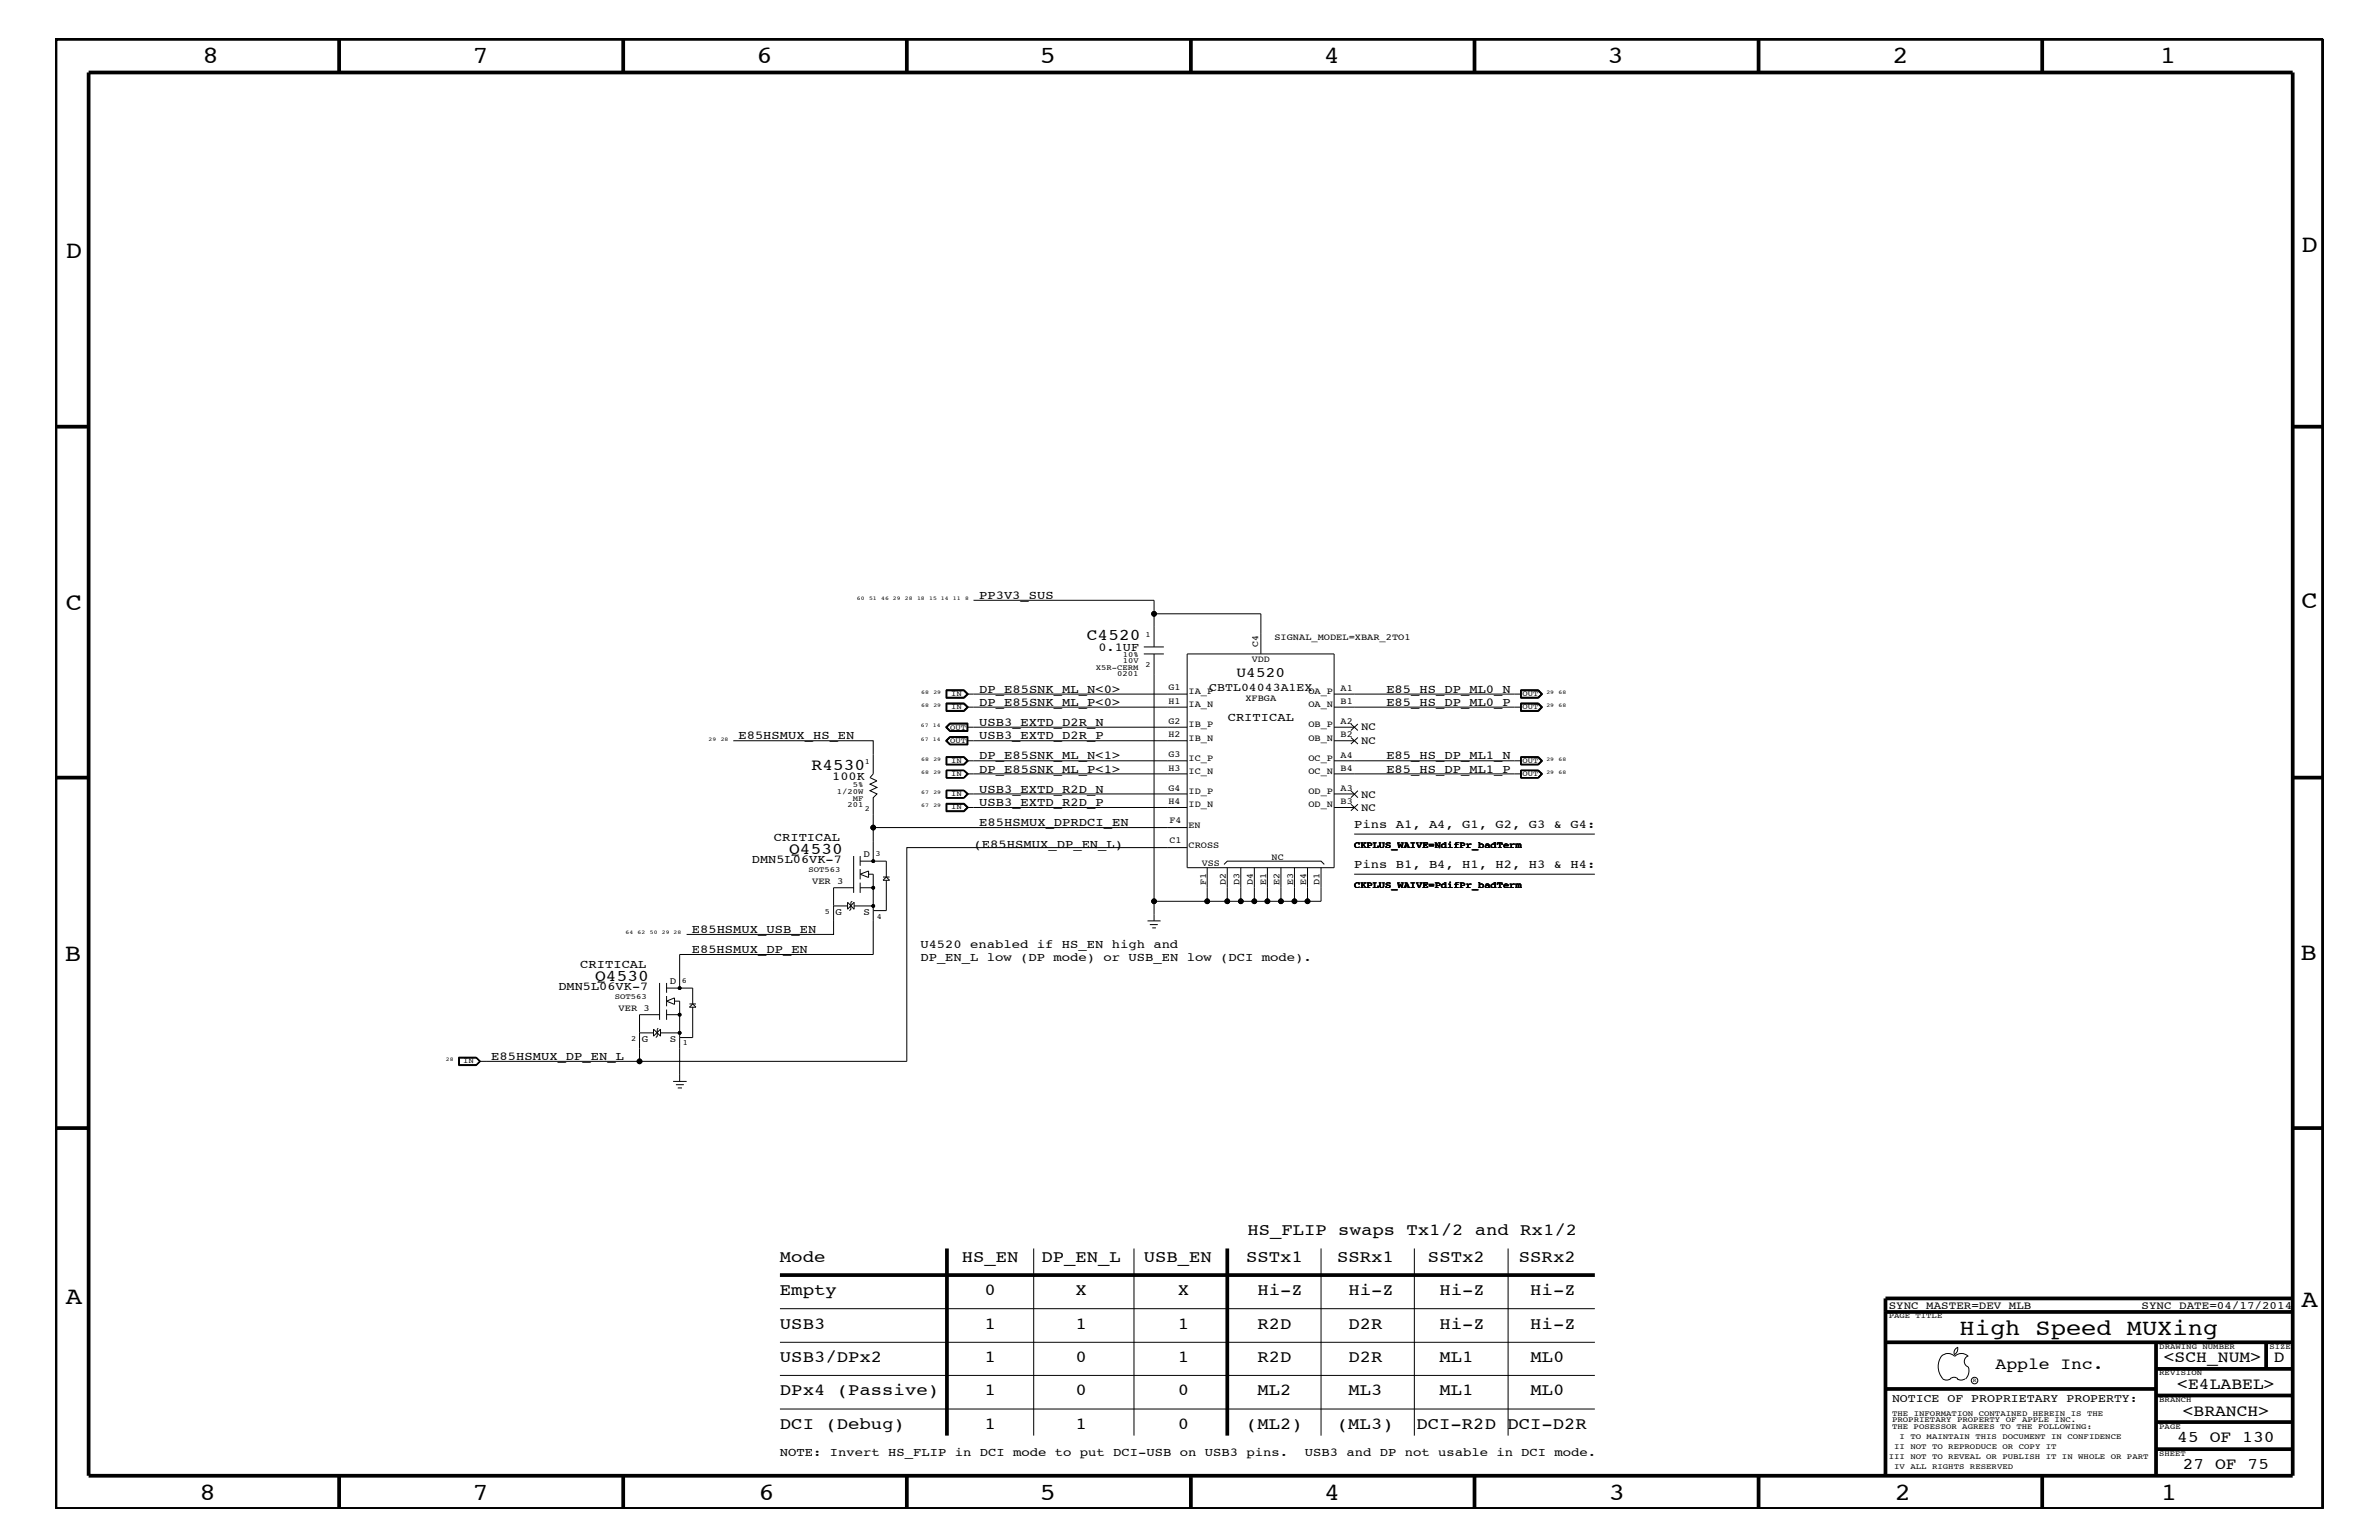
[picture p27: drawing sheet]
<svg xmlns="http://www.w3.org/2000/svg" width="432mm" height="279mm" viewBox="0 0 432 279" stroke-linecap="round" stroke-linejoin="round" font-family="sans-serif">
<defs><g id="words">
<g font-size="4.5">
<text x="36.7" y="11.5">8</text>
<text x="85.8" y="11.5">7</text>
<text x="137.3" y="11.5">6</text>
<text x="188.7" y="11.5">5</text>
<text x="240.3" y="11.5">4</text>
<text x="291.8" y="11.5">3</text>
<text x="343.5" y="11.5">2</text>
<text x="392" y="11.5">1</text>
<text x="11.9" y="46.8">D</text>
<text x="417.7" y="45.7">D</text>
<text x="11.9" y="110.6">C</text>
<text x="417.7" y="110.4">C</text>
<text x="11.8" y="174.3">B</text>
<text x="417.6" y="174.2">B</text>
<text x="11.9" y="236.7">A</text>
<text x="417.7" y="237.1">A</text>
<text x="36.2" y="272.1">8</text>
<text x="85.8" y="272.1">7</text>
<text x="137.7" y="272.1">6</text>
<text x="188.7" y="272.1">5</text>
<text x="240.4" y="272.1">4</text>
<text x="292" y="272.1">3</text>
<text x="343.9" y="272.1">2</text>
<text x="392.2" y="272.1">1</text>
</g>
<text font-size="4.1" x="355.7" y="242.3">High Speed MUXing</text>
<g font-size="3">
<text x="197.3" y="116.2">C4520</text>
<text x="147.3" y="139.7">R4530</text>
<text x="143.3" y="155">Q4530</text>
<text x="108" y="178">Q4530</text>
<text x="226.4" y="224.1">HS_FLIP swaps Tx1/2 and Rx1/2</text>
<text x="141.6" y="229">Mode</text>
<text x="174.6" y="229">HS_EN</text>
<text x="189" y="229">DP_EN_L</text>
<text x="207.6" y="229">USB_EN</text>
<text x="226.2" y="229">SSTx1</text>
<text x="242.7" y="229">SSRx1</text>
<text x="259.2" y="229">SSTx2</text>
<text x="275.7" y="229">SSRx2</text>
<text x="141.6" y="235">Empty</text>
<text x="178.7" y="235">0</text>
<text x="195.2" y="235">X</text>
<text x="213.8" y="235">X</text>
<text x="228.2" y="235">Hi-Z</text>
<text x="244.7" y="235">Hi-Z</text>
<text x="261.2" y="235">Hi-Z</text>
<text x="277.8" y="235">Hi-Z</text>
<text x="141.6" y="241.1">USB3</text>
<text x="178.7" y="241.1">1</text>
<text x="195.2" y="241.1">1</text>
<text x="213.8" y="241.1">1</text>
<text x="228.2" y="241.1">R2D</text>
<text x="244.7" y="241.1">D2R</text>
<text x="261.2" y="241.1">Hi-Z</text>
<text x="277.8" y="241.1">Hi-Z</text>
<text x="141.6" y="247.1">USB3/DPx2</text>
<text x="178.7" y="247.1">1</text>
<text x="195.2" y="247.1">0</text>
<text x="213.8" y="247.1">1</text>
<text x="228.2" y="247.1">R2D</text>
<text x="244.8" y="247.1">D2R</text>
<text x="261.3" y="247.1">ML1</text>
<text x="277.8" y="247.1">ML0</text>
<text x="362.2" y="248.4">Apple Inc.</text>
<text x="392.7" y="247.1">&lt;SCH_NUM&gt;</text>
<text x="395.2" y="252">&lt;E4LABEL&gt;</text>
<text x="412.7" y="247.1">D</text>
<text x="141.6" y="253.2">DPx4 (Passive)</text>
<text x="178.7" y="253.2">1</text>
<text x="195.2" y="253.2">0</text>
<text x="213.8" y="253.2">0</text>
<text x="228.2" y="253.2">ML2</text>
<text x="244.8" y="253.2">ML3</text>
<text x="261.3" y="253.2">ML1</text>
<text x="277.8" y="253.2">ML0</text>
<text x="396.2" y="256.8">&lt;BRANCH&gt;</text>
<text x="141.6" y="259.3">DCI (Debug)</text>
<text x="178.7" y="259.3">1</text>
<text x="195.2" y="259.3">1</text>
<text x="213.8" y="259.3">0</text>
<text x="226.1" y="259.3">(ML2)</text>
<text x="242.7" y="259.3">(ML3)</text>
<text x="257.1" y="259.3">DCI-R2D DCI-D2R</text>
<text x="395.2" y="261.6">45 OF 130</text>
<text x="396.2" y="266.6">27 OF 75</text>
</g>
<text font-size="2.6" x="224.5" y="122.9">U4520</text>
<g font-size="2.2">
<text x="177.7" y="108.7">PP3V3_SUS</text>
<text x="199.4" y="118.1">0.1UF</text>
<text x="177.7" y="125.7">DP_E85SNK_ML_N&lt;0&gt;</text>
<text x="251.6" y="125.7">E85_HS_DP_ML0_N</text>
<text x="177.7" y="128">DP_E85SNK_ML_P&lt;0&gt;</text>
<text x="177.7" y="131.7">USB3_EXTD_D2R_N</text>
<text x="222.8" y="130.8">CRITICAL</text>
<text x="251.6" y="128">E85_HS_DP_ML0_P</text>
<text x="134" y="134.1">E85HSMUX_HS_EN</text>
<text x="177.7" y="134.1">USB3_EXTD_D2R_P</text>
<text x="177.7" y="137.8">DP_E85SNK_ML_N&lt;1&gt;</text>
<text x="251.6" y="137.8">E85_HS_DP_ML1_N</text>
<text x="151" y="141.5">100K</text>
<text x="177.7" y="140.2">DP_E85SNK_ML_P&lt;1&gt;</text>
<text x="177.7" y="143.9">USB3_EXTD_R2D_N</text>
<text x="251.6" y="140.2">E85_HS_DP_ML1_P</text>
<text x="177.7" y="146.2">USB3_EXTD_R2D_P</text>
<text x="177.7" y="149.9">E85HSMUX_DPRDCI_EN</text>
<text x="140.5" y="152.6">CRITICAL</text>
<text x="176.7" y="153.8">(E85HSMUX_DP_EN_L)</text>
<text x="245.8" y="150.1">Pins A1, A4, G1, G2, G3 &amp; G4:</text>
<text x="136.5" y="156.7">DMN5L06VK-7</text>
<text x="245.8" y="157.4">Pins B1, B4, H1, H2, H3 &amp; H4:</text>
<text x="125.6" y="169.3">E85HSMUX_USB_EN</text>
<text x="125.6" y="172.9">E85HSMUX_DP_EN</text>
<text x="167" y="172">U4520 enabled if HS_EN high and</text>
<text x="101.3" y="179.7">DMN5L06VK-7</text>
<text x="105.3" y="175.6">CRITICAL</text>
<text x="167" y="174.4">DP_EN_L low (DP mode) or USB_EN low (DCI mode).</text>
<text x="89.2" y="192.3">E85HSMUX_DP_EN_L</text>
<text x="141.6" y="264.1">NOTE: Invert HS_FLIP in DCI mode to put DCI-USB on USB3 pins.</text>
<text x="236.8" y="264.1">USB3 and DP not usable in DCI mode.</text>
</g>
<g font-size="2.1">
<text x="219.5" y="125.3">CBTL04043A1EX</text>
<text x="343.4" y="254.4">NOTICE OF PROPRIETARY PROPERTY:</text>
</g>
<g font-size="2">
<text x="247.1" y="135">NC</text>
<text x="247.1" y="132.5">NC</text>
<text x="247.1" y="144.7">NC</text>
<text x="247.1" y="147.1">NC</text>
<text x="342.8" y="237.4">SYNC_MASTER=DEV_MLB</text>
<text x="388.7" y="237.4">SYNC_DATE=04/17/2014</text>
</g>
<g font-size="1.8">
<text x="156.7" y="155.5">D</text>
<text x="151.6" y="166.1">G</text>
<text x="156.7" y="166.1">S</text>
<text x="121.6" y="178.5">D</text>
<text x="116.5" y="189.1">G</text>
<text x="121.6" y="189.1">S</text>
</g>
<g font-size="1.7">
<text x="228.3" y="117.4" transform="rotate(-90 228.3 117.4)">C4</text>
<text x="231.3" y="116.2">SIGNAL_MODEL=XBAR_2TO1</text>
<text x="212.1" y="125.3">G1</text>
<text x="215.7" y="125.9">IA_P</text>
<text x="227.2" y="120.1">VDD</text>
<text x="237.5" y="125.9">OA_P</text>
<text x="243.3" y="125.3">A1</text>
<text x="212.1" y="127.7">H1</text>
<text x="212.1" y="131.3">G2</text>
<text x="215.7" y="131.9">IB_P</text>
<text x="215.7" y="128.3">IA_N</text>
<text x="226.1" y="127.1">XFBGA</text>
<text x="237.5" y="131.9">OB_P</text>
<text x="237.5" y="128.3">OA_N</text>
<text x="243.3" y="127.7">B1</text>
<text x="243.3" y="131.3">A2</text>
<text x="212.1" y="133.7">H2</text>
<text x="212.1" y="137.4">G3</text>
<text x="215.7" y="134.4">IB_N</text>
<text x="237.5" y="134.4">OB_N</text>
<text x="243.3" y="133.8">B2</text>
<text x="243.3" y="137.4">A4</text>
<text x="212.1" y="139.8">H3</text>
<text x="212.1" y="143.5">G4</text>
<text x="215.7" y="140.4">IC_N</text>
<text x="215.7" y="138">IC_P</text>
<text x="237.5" y="140.4">OC_N</text>
<text x="237.5" y="138">OC_P</text>
<text x="243.3" y="139.8">B4</text>
<text x="243.3" y="143.5">A3</text>
<text x="212.1" y="145.8">H4</text>
<text x="212.3" y="149.3">F4</text>
<text x="215.7" y="144">ID_P</text>
<text x="215.7" y="146.5">ID_N</text>
<text x="237.5" y="144">OD_P</text>
<text x="237.5" y="146.5">OD_N</text>
<text x="243.3" y="145.9">B3</text>
<text x="212.3" y="152.9">C1</text>
<text x="215.7" y="153.8">CROSS</text>
<text x="215.7" y="150.1">EN</text>
<text x="230.8" y="156">NC</text>
<text x="245.8" y="153.8">CKPLUS_WAIVE=NdifPr_badTerm</text>
<text x="147.4" y="160.5">VER 3</text>
<text x="218.1" y="157.2">VSS</text>
<text x="218.9" y="160.6" transform="rotate(-90 218.9 160.6)">F1</text>
<text x="222.5" y="160.6" transform="rotate(-90 222.5 160.6)">D2</text>
<text x="225" y="160.6" transform="rotate(-90 225 160.6)">D3</text>
<text x="227.4" y="160.6" transform="rotate(-90 227.4 160.6)">D4</text>
<text x="229.8" y="160.6" transform="rotate(-90 229.8 160.6)">E1</text>
<text x="232.2" y="160.6" transform="rotate(-90 232.2 160.6)">E2</text>
<text x="234.7" y="160.6" transform="rotate(-90 234.7 160.6)">E3</text>
<text x="237.1" y="160.6" transform="rotate(-90 237.1 160.6)">E4</text>
<text x="239.5" y="160.6" transform="rotate(-90 239.5 160.6)">D1</text>
<text x="245.8" y="161.1">CKPLUS_WAIVE=PdifPr_badTerm</text>
<text x="112.3" y="183.5">VER 3</text>
</g>
<g font-size="1.4">
<text x="203.8" y="119.2">10%</text>
<text x="207.9" y="115.6">1</text>
<text x="198.9" y="121.5">X5R-CERM</text>
<text x="202.8" y="122.7">0201</text>
<text x="203.8" y="120.3">10V</text>
<text x="207.9" y="121">2</text>
<text x="172.6" y="126.3">IN</text>
<text x="172.6" y="128.7">IN</text>
<text x="276.4" y="126.3">OUT</text>
<text x="276.4" y="128.7">OUT</text>
<text x="172.5" y="132.4">OUT</text>
<text x="172.5" y="134.7">OUT</text>
<text x="154.8" y="142.9">5%</text>
<text x="157" y="138.6">1</text>
<text x="172.6" y="140.8">IN</text>
<text x="172.6" y="138.4">IN</text>
<text x="276.4" y="138.4">OUT</text>
<text x="276.4" y="140.8">OUT</text>
<text x="151.9" y="144">1/20W</text>
<text x="153.8" y="146.5">201</text>
<text x="154.8" y="145.3">MF</text>
<text x="157" y="147.1">2</text>
<text x="172.6" y="144.5">IN</text>
<text x="172.6" y="146.8">IN</text>
<text x="158.9" y="155.4">3</text>
<text x="146.7" y="158.3">SOT563</text>
<text x="149.7" y="165.9">5</text>
<text x="159.2" y="166.7">4</text>
<text x="123.8" y="178.4">6</text>
<text x="111.6" y="181.3">SOT563</text>
<text x="114.6" y="188.9">2</text>
<text x="124" y="189.7">1</text>
<text x="84.1" y="192.9">IN</text>
<text x="342.8" y="239.2">PAGE TITLE</text>
<text x="391.9" y="244.7">DRAWING NUMBER</text>
<text x="411.9" y="244.7">SIZE</text>
<text x="391.9" y="249.5">REVISION</text>
<text x="343.4" y="256.8">THE INFORMATION CONTAINED HEREIN IS THE</text>
<text x="391.9" y="254.4">BRANCH</text>
<text x="343.4" y="258">PROPRIETARY PROPERTY OF APPLE INC.</text>
<text x="343.4" y="259.3">THE POSESSOR AGREES TO THE FOLLOWING:</text>
<text x="343.8" y="262.9">II NOT TO REPRODUCE OR COPY IT</text>
<text x="344.8" y="261.1">I TO MAINTAIN THIS DOCUMENT IN CONFIDENCE</text>
<text x="391.9" y="259.3">PAGE</text>
<text x="342.8" y="264.7">III NOT TO REVEAL OR PUBLISH IT IN WHOLE OR PART</text>
<text x="343.8" y="266.6">IV ALL RIGHTS RESERVED</text>
<text x="391.9" y="264.1">SHEET</text>
</g>
<g font-size="1">
<text x="155.5" y="108.9">60</text>
<text x="157.7" y="108.9">51</text>
<text x="159.9" y="108.9">46 29</text>
<text x="164.3" y="108.9">28</text>
<text x="166.5" y="108.9">18</text>
<text x="168.7" y="108.9">15 14</text>
<text x="173" y="108.9">11</text>
<text x="175.2" y="108.9">8</text>
<text x="167.2" y="125.9">68</text>
<text x="169.4" y="125.9">29</text>
<text x="280.7" y="125.9">29</text>
<text x="282.9" y="125.9">68</text>
<text x="167.1" y="131.9">67</text>
<text x="167.2" y="128.3">68</text>
<text x="169.3" y="131.9">14</text>
<text x="169.4" y="128.3">29</text>
<text x="280.7" y="128.3">29</text>
<text x="282.9" y="128.3">68</text>
<text x="128.6" y="134.4">29</text>
<text x="130.8" y="134.4">28</text>
<text x="167.1" y="134.4">67</text>
<text x="169.3" y="134.4">14</text>
<text x="167.2" y="140.4">68</text>
<text x="167.2" y="138">68</text>
<text x="169.4" y="140.4">29</text>
<text x="169.4" y="138">29</text>
<text x="280.7" y="138">29</text>
<text x="280.7" y="140.4">29</text>
<text x="282.9" y="138">68</text>
<text x="282.9" y="140.4">68</text>
<text x="167.2" y="144">67</text>
<text x="167.2" y="146.5">67</text>
<text x="169.4" y="144">29</text>
<text x="169.4" y="146.5">29</text>
<text x="113.5" y="169.5">64</text>
<text x="115.7" y="169.5">62</text>
<text x="117.9" y="169.5">50</text>
<text x="120.1" y="169.5">29 28</text>
<text x="80.9" y="192.6">28</text>
<text x="358.1" y="250.7">R</text>
</g>
</g></defs>
<g fill="none" stroke="#000" stroke-width=".18">
<path d="M176.7 108.9h32.8v8.5M207.6 118.6h3.6M207.6 117.4h3.6M209.5 118.6v48.5M209.5 111.4h19.4v7.2M215.5 118.6h26.6v38.8h-26.6zM133.1 134.4h25.4v6l-.6 .7 1.3 .6-1.3 .6 1.3 .6-1.3 .6 1.3 .5-.7 .7v11.5M171.7 125.2h3.3l.8 .7-.8 .8h-3.3zM171.7 127.5h3.3l.8 .8-.8 .8h-3.3zM171.7 137.3h3.3l.8 .7-.8 .8h-3.3zM171.7 139.7h3.3l.8 .7-.8 .8h-3.3zM171.8 125.3h3.1l.7 .6-.7 .6"/>
<path d="M171.8 127.7h3.1M171.8 139.8h3.1M171.8 126.5h3.1M171.8 125.2v1.4h3.1l.8-.7-.8-.7M171.8 139.7v1.5M171.9 134.4l.6-.6h3v1.2h-3zM171.9 127.7v1.2h3l.6-.6M171.9 137.4h3l.6 .6-.6 .6h-3zM171.9 139.8v1.3M172.4 133.6h3.3v1.6h-3.3l-.8-.8zM172.4 131.2h3.3v1.5h-3.3l-.8-.8zM172.5 131.3l-.6 .6 .6 .6h3v-1.2"/>
<path d="M172.5 133.7h3.1v1.4h-3.1M172.5 131.3h3.1M172.5 131.3l-.7 .6 .7 .7h3.1M172.5 133.7l-.7 .7 .7 .7M172.5 133.7l-.8 .7 .8 .7M174.9 129.1l.8-.8-.8-.7h-3.1v1.5M174.9 137.4h-3.1v1.3h3.1M174.9 139.7l.8 .7-.8 .8M174.9 137.4l.8 .6-.8 .7M174.9 127.7l.7 .6-.7 .7h-3.1M174.9 139.8l.7 .6-.7 .7M174.9 137.4l.7 .6-.7 .7"/>
<path d="M174.9 139.8l.6 .6M174.9 127.7l.6 .6M175.5 125.9h40M175.5 128.3h40M175.5 138h40M175.5 131.9h40M175.5 134.4h40M175.5 125.9l-.6 .6M175.5 125.9l-.6-.6h-3v1.2M175.6 132.7v-1.4h-3.1l-.8 .6 .8 .8M242.1 125.9h34M242.1 128.3h34"/>
<path d="M242.1 138h34M242.1 131.9h3.7M242.1 134.4h3.7M245.2 133.8l1.3 1.2M245.2 131.3l1.3 1.2M246.5 133.8l-1.3 1.2M246.5 131.3l-1.3 1.2M276 127.6h3.2l.7 .7-.7 .8M276 137.4h3.2l.7 .6-.7 .7h-3.2M276 125.2h3.2l.8 .7-.8 .8h-3.2zM276 127.5h3.2l.8 .8-.8 .8h-3.2zM276 137.3h3.2l.8 .7-.8 .8h-3.2z"/>
<path d="M276.1 125.3h3l.6 .6-.6 .6M276.1 137.4h3l.6 .6-.6 .6h-3M276.1 125.3h3l.7 .6-.7 .6h-3zM276.1 127.7h3l.7 .6-.7 .7h-3zM276.1 137.4v1.3M279.1 139.8h-3v1.3h3M279.1 137.4l.7 .6-.7 .7M279.1 139.8l.7 .6-.7 .7M279.1 127.7l.6 .6-.6 .6h-3M279.1 139.8l.6 .6-.6 .7M279.2 139.7l.8 .7-.8 .8M279.2 125.2l.7 .7-.7 .7h-3.2"/>
<path d="M279.2 139.7l.7 .7-.7 .8M279.2 139.7h-3.2v1.5h3.2M154.9 155.3v6.7M156.1 155.3v1.8M156.1 157.7v1.8M156.1 156.2h4.8v2.9M156.1 158.6l1.5-.6v1.2zM157.6 158.6h.9v14.6h-35.1v6.1M158.5 150.1h57M160.3 159.1h1.2M160.9 159.1l.6 .6h-1.2zM160.9 159.7v5.5h-2.4"/>
<path d="M171.7 143.4h3.3l.8 .6-.8 .8h-3.3zM171.7 145.7h3.3l.8 .8-.8 .8h-3.3zM171.8 143.5h3.1M171.8 141.1h3.1M171.8 144.7h3.1M171.8 143.4v1.4M171.9 143.5v1.2M171.9 145.9h3l.6 .6-.6 .6h-3zM174.9 145.8h-3.1v1.4h3.1M174.9 143.4l.8 .6-.8 .8M174.9 145.8l.8 .7-.8 .7M174.9 143.5l.7 .5-.7 .7"/>
<path d="M174.9 145.8l.7 .7-.7 .7M174.9 143.5l.6 .5M175.5 140.4h40M175.5 144h40M175.5 146.5h40M175.5 144l-.6 .7M175.5 140.4l-.6 .7M215.5 153.8h-50.9v38.8h-48.5v-8.5h3.6M219.1 157.4v6.1h3.7v-6.1M222.2 156.8l.6-.6h17l.6 .6M225.2 157.4v6.1h2.5v-6.1M230 157.4v6.1h2.5v-6.1"/>
<path d="M234.9 157.4v6.1h2.4v-6.1M239.8 157.4v6.1h-2.5M242.1 140.4h34M242.1 144h3.7M242.1 146.5h3.7M245.2 143.5l1.3 1.2M245.2 145.9l1.3 1.2M245.8 158.6h43.7M245.8 151.3h43.7M246.5 143.5l-1.3 1.2M246.5 145.9l-1.3 1.2M119.7 178.3v6.7"/>
<path d="M121 178.3v1.8M121 179.3h4.7v2.8M151.3 164.4h2.5M153.8 163.7v1.3l1.2-1.3v1.3zM154.7 163.5l-.3 .2v1.3l-.2 .2M154.9 161.1h-3.6v8.4h-26.7M155 164.4h3.5M156.1 160.1v1.9M156.1 161.1h2.4M208.3 167.1h2.4M208.7 167.8h1.4M209.1 168.3h.7"/>
<path d="M209.5 163.5h9.6M222.8 163.5h2.4M227.7 163.5h2.3M232.5 163.5h2.4M83.2 191.8h3.2l.8 .8-.8 .7h-3.2zM83.3 191.9h3.1l.7 .7-.7 .6h-3.1zM83.4 192h3l.6 .6-.6 .6h-3zM87 192.6h29.1M116.1 187.4h2.5M118.6 186.7l1.3 1.3v-1.3l-1.3 1.3zM119.5 186.5l-.2 .2v1.3l-.3 .2M119.9 187.4h3.5"/>
<path d="M121 180.7v1.9M121 183.2v1.8M121 181.6l1.4-.6v1.2zM121 184.1h2.4M122.2 196.2h2.4M122.4 181.6h1v14.6M122.7 196.8h1.4M123 197.4h.8M125.1 182.1h1.2M125.7 182.1l.6 .6h-1.2zM125.7 182.7v5.5h-2.3M141.6 237.4h147.9"/>
<path d="M187.6 226.5v34M205.8 226.5v34M239.8 226.5v34M256.7 226.5v34M273.7 226.5v34M141.6 243.5h147.9M141.6 249.5h147.9M141.6 255.6h147.9M352.3 246.1a1.72 1.72 0 0 1 2.5 0 1.69 1.69 0 0 1 2.4 0M352.4 246a3.2 3.2 0 0 0 .4 4.3l.8 .1 .4-.2M354 250.2l.7-.3 .7 .3M355.2 250.2l.7 .2 .7-.2"/>
<path d="M355.3 244.4v.3a1.18 1.18 0 0 1-.6 1.1M355.4 244.4a.99 .99 0 0 0-.6 1.4M357.2 246a1.04 1.04 0 0 0-.7 1 1.04 1.04 0 0 0 .7 1M357.3 248l.1 .7a2.11 2.11 0 0 1-.6 1.5"/>
<circle cx="209.5" cy="111.4" r=".42"/>
<circle cx="158.5" cy="150.1" r=".42"/>
<circle cx="158.5" cy="156.2" r=".25"/>
<circle cx="123.4" cy="179.3" r=".25"/>
<circle cx="158.5" cy="161.1" r=".25"/>
<circle cx="158.5" cy="164.4" r=".25"/>
<circle cx="209.5" cy="163.5" r=".42"/>
<circle cx="219.1" cy="163.5" r=".42"/>
<circle cx="222.8" cy="163.5" r=".42"/>
<circle cx="225.2" cy="163.5" r=".42"/>
<circle cx="227.7" cy="163.5" r=".42"/>
<circle cx="230" cy="163.5" r=".42"/>
<circle cx="232.5" cy="163.5" r=".42"/>
<circle cx="234.9" cy="163.5" r=".42"/>
<circle cx="237.3" cy="163.5" r=".42"/>
<circle cx="116.1" cy="192.6" r=".42"/>
<circle cx="123.4" cy="187.4" r=".25"/>
<circle cx="123.4" cy="184.1" r=".25"/>
<circle cx="358.4" cy="250.5" r=".59"/>
</g>
<g fill="#000">
<circle cx="209.5" cy="111.4" r=".42"/>
<circle cx="158.5" cy="150.1" r=".42"/>
<circle cx="158.5" cy="156.2" r=".25"/>
<circle cx="123.4" cy="179.3" r=".25"/>
<circle cx="158.5" cy="161.1" r=".25"/>
<circle cx="158.5" cy="164.4" r=".25"/>
<circle cx="209.5" cy="163.5" r=".42"/>
<circle cx="219.1" cy="163.5" r=".42"/>
<circle cx="222.8" cy="163.5" r=".42"/>
<circle cx="225.2" cy="163.5" r=".42"/>
<circle cx="227.7" cy="163.5" r=".42"/>
<circle cx="230" cy="163.5" r=".42"/>
<circle cx="232.5" cy="163.5" r=".42"/>
<circle cx="234.9" cy="163.5" r=".42"/>
<circle cx="237.3" cy="163.5" r=".42"/>
<circle cx="116.1" cy="192.6" r=".42"/>
<circle cx="123.4" cy="187.4" r=".25"/>
<circle cx="123.4" cy="184.1" r=".25"/>
</g>
<g fill="none" stroke="#000" stroke-width=".68" stroke-linecap="butt">
<path d="M10.1 7.1h411.5v266.7h-411.5zM16.1 13.2h400v254.5h-400zM61.6 7.1v6.1M113.1 7.1v6.1M164.6 7.1v6.1M216.2 7.1v6.1M267.6 7.1v6.1M319.2 7.1v6.1M370.7 7.1v6.1M10.1 77.4h6M416.1 77.4h5.5M10.1 141.1h6"/>
<path d="M416.1 141.1h5.5M10.1 204.7h6M416.1 204.7h5.5M141.6 231.3h147.9M171.9 226.5v34M222.8 226.5v34M342.2 238h73.9M416.1 235.6h-73.9v32.1M342.2 243.5h73.9M342.2 252h49.1M391.3 258h24.8M391.3 253.2h24.8"/>
<path d="M391.3 248.4h24.8M391.3 243.5v24.2M411.3 243.5v4.9M61.6 267.7v6.1M113.1 267.7v6.1M164.6 267.7v6.1M216.2 268v5.8M267.6 267.7v6.1M319.2 267.7v6.1M370.7 267.7v6.1M391.3 262.9h24.8"/>
</g>
<use href="#words"/>
</svg>
